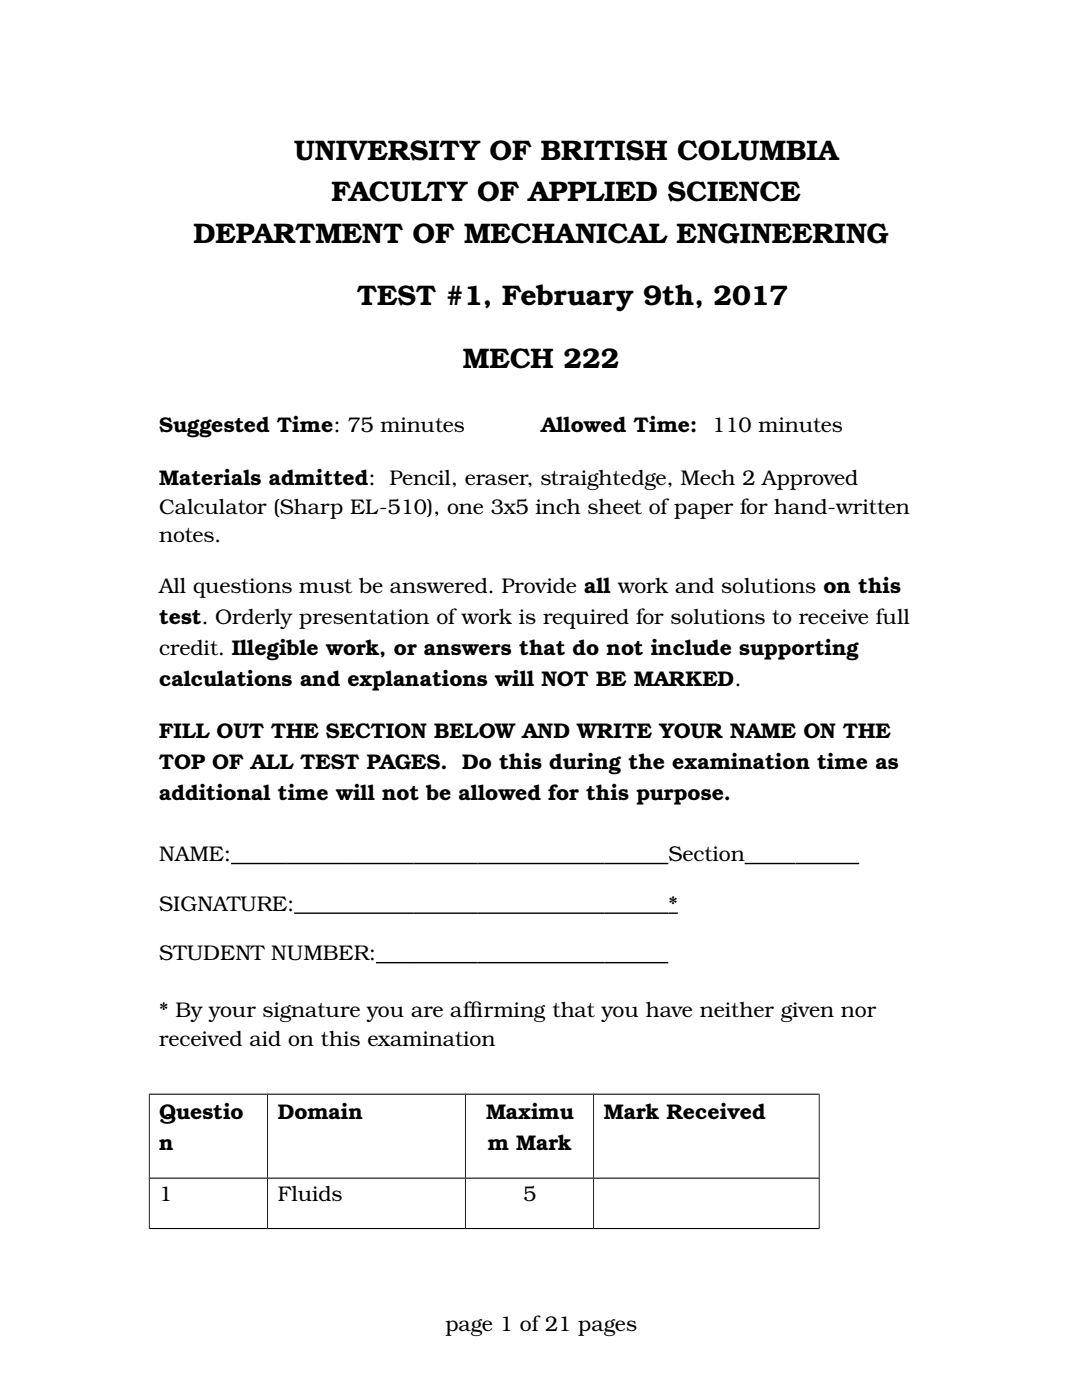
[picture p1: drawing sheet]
<svg xmlns="http://www.w3.org/2000/svg" width="216mm" height="279mm" viewBox="0 0 216 279" stroke-linecap="round" stroke-linejoin="round" font-family="sans-serif">
<defs><g id="words">
<g font-size="5.6">
<text x="58.7" y="31.9">UNIVERSITY OF BRITISH COLUMBIA</text>
<text x="66.1" y="40.1">FACULTY OF APPLIED SCIENCE</text>
<text x="38.6" y="48.4">DEPARTMENT OF MECHANICAL ENGINEERING</text>
<text x="71.3" y="60.9">TEST #1, February 9th, 2017</text>
<text x="92.4" y="73.3">MECH 222</text>
</g>
<g font-size="4.2">
<text x="31.8" y="86.3">Suggested Time: 75 minutes</text>
<text x="108" y="86.3">Allowed Time: 110 minutes</text>
<text x="31.8" y="96.7">Materials admitted: Pencil, eraser, straightedge, Mech 2 Approved</text>
<text x="31.8" y="102.5">Calculator (Sharp EL-510), one 3x5 inch sheet of paper for hand-written</text>
<text x="31.8" y="108.2">notes.</text>
<text x="31.8" y="118.4">All questions must be answered. Provide all work and solutions on this</text>
<text x="31.8" y="124.6">test. Orderly presentation of work is required for solutions to receive full</text>
<text x="31.8" y="130.8">credit. Illegible work, or answers that do not include supporting</text>
<text x="31.8" y="136.9">calculations and explanations will NOT BE MARKED.</text>
<text x="31.8" y="147.4">FILL OUT THE SECTION BELOW AND WRITE YOUR NAME ON THE</text>
<text x="31.8" y="153.5">TOP OF ALL TEST PAGES. Do this during the examination time as</text>
<text x="31.8" y="159.7">additional time will not be allowed for this purpose.</text>
<text x="31.8" y="171.9">NAME:</text>
<text x="133.4" y="171.9">Section</text>
<text x="31.8" y="181.8">SIGNATURE:</text>
<text x="133.4" y="181.8">*</text>
<text x="31.8" y="191.7">STUDENT NUMBER:</text>
<text x="31.8" y="203">* By your signature you are af</text>
<text x="92.3" y="203">f</text>
<text x="92.3" y="203">irming that you have neither given nor</text>
<text x="31.8" y="208.7">received aid on this examination</text>
<text x="31.8" y="223.3">Questio</text>
<text x="55.4" y="223.3">Domain</text>
<text x="97" y="223.3">Maximu</text>
<text x="120.5" y="223.3">Mark Received</text>
<text x="31.8" y="229.5">n</text>
<text x="97.3" y="229.5">m Mark</text>
<text x="31.8" y="239.7">1</text>
<text x="55.4" y="239.7">Fluids</text>
<text x="104.4" y="239.7">5</text>
<text x="88.9" y="265.6">page 1 of 21 pages</text>
</g>
</g></defs>
<path d="M46.1 172.3h87.2M148.6 172.3h22.8M58.7 182.2h76.6M75 192.1h58.3" fill="none" stroke="#000" stroke-width=".28"/>
<g fill="#00000a">
<path d="M29.7 218.3h23.8l-.2 .2h-23.4z" fill-rule="evenodd"/>
<path d="M53.3 218.3h39.7l-.2 .2h-39.3z" fill-rule="evenodd"/>
<path d="M92.8 218.3h25.7l-.1 .2h-25.4z" fill-rule="evenodd"/>
<path d="M118.4 218.3h45.1l-.1 .2h-44.9z" fill-rule="evenodd"/>
<path d="M29.9 235h23.4l.1 .1-.1 .1h-23.4l-.1-.1z" fill-rule="evenodd"/>
<path d="M53.4 235.1l.1-.1h39.3l.1 .1-.1 .1h-39.3z" fill-rule="evenodd"/>
<path d="M93 235h25.4v.1v.1h-25.4l-.1-.1z" fill-rule="evenodd"/>
<path d="M118.5 235h44.9v.1v.1h-44.9l-.1-.1z" fill-rule="evenodd"/>
<path d="M29.9 245.1h23.4l.2 .2h-23.8z" fill-rule="evenodd"/>
<path d="M53.4 245.2l.1-.1h39.3l.2 .2h-39.7z" fill-rule="evenodd"/>
<path d="M93 245.1h25.4l.1 .2h-25.7z" fill-rule="evenodd"/>
<path d="M118.5 245.1h44.9l.1 .2h-45.1z" fill-rule="evenodd"/>
<path d="M29.7 218.3l.2 .2v16.5l-.2 .2z" fill-rule="evenodd"/>
<path d="M29.7 235l.2 .2v9.9l-.2 .2z" fill-rule="evenodd"/>
<path d="M53.4 218.4l.1 .1v16.5l-.1 .1z" fill-rule="evenodd"/>
<path d="M53.4 235.1l.1 .1v9.9l-.1 .1z" fill-rule="evenodd"/>
<path d="M92.9 218.4l.1 .1v16.5l-.1 .1z" fill-rule="evenodd"/>
<path d="M92.9 235.1l.1 .1v9.9l-.1 .1z" fill-rule="evenodd"/>
<path d="M118.4 218.4l.1 .1v16.5l-.1 .1z" fill-rule="evenodd"/>
<path d="M118.4 235.1l.1 .1v9.9l-.1 .1z" fill-rule="evenodd"/>
<path d="M163.4 218.4l.1-.1v16.9l-.1-.2z" fill-rule="evenodd"/>
<path d="M163.4 235.1l.1-.1v10.3l-.1-.2z" fill-rule="evenodd"/>
</g>
<use href="#words"/>
</svg>
